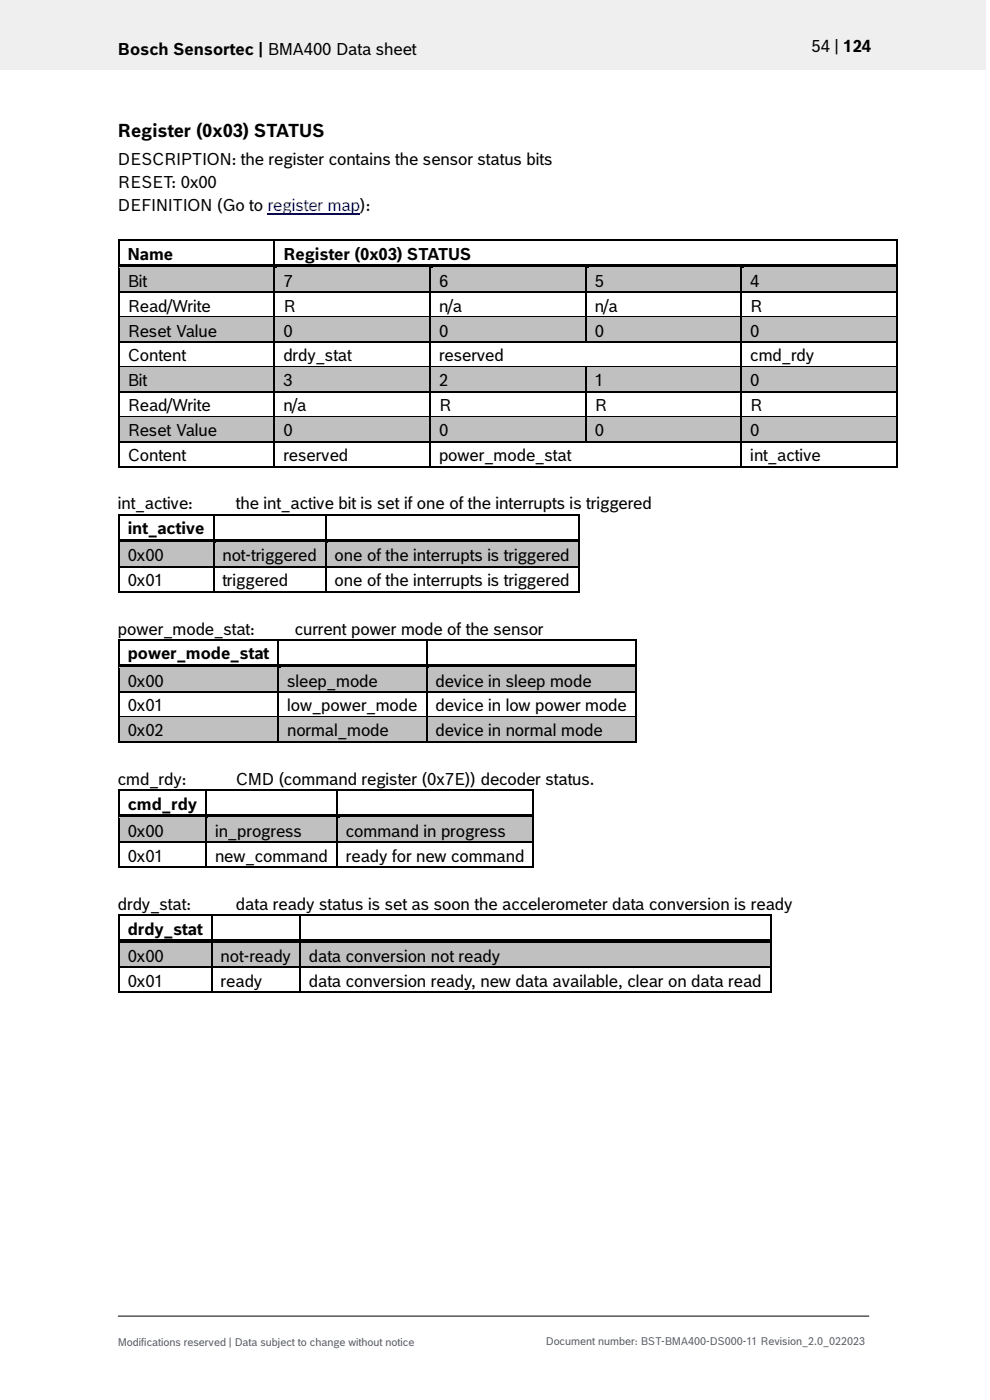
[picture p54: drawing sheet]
<svg xmlns="http://www.w3.org/2000/svg" width="210mm" height="297mm" viewBox="0 0 210 297" stroke-linecap="round" stroke-linejoin="round" font-family="sans-serif">
<defs><g id="words">
<text font-size="3.9" x="25" y="29">Register (0x03) STATUS</text>
<g font-size="3.5">
<text x="25" y="11.6">Bosch Sensortec | BMA400 Data sheet</text>
<text x="172.1" y="11">54 | 124</text>
<text x="25" y="35">DESCRIPTION: the register contains the sensor status bits</text>
<text x="25" y="39.9">RESET: 0x00</text>
<text x="25" y="44.9">DEFINITION (Go to register map):</text>
<text x="27.1" y="55.1">Name</text>
<text x="60.1" y="55.1">Register (0x03) STATUS</text>
<text x="27.1" y="60.8">Bit</text>
<text x="60.1" y="60.8">7</text>
<text x="93.1" y="60.8">6</text>
<text x="126.2" y="60.8">5</text>
<text x="159.2" y="60.8">4</text>
<text x="27.1" y="66.1">Read/Write</text>
<text x="27.1" y="71.4">Reset Value</text>
<text x="60.1" y="66.1">R</text>
<text x="60.1" y="71.4">0</text>
<text x="93.1" y="66.1">n/a</text>
<text x="93.1" y="71.4">0</text>
<text x="126.2" y="66.1">n/a</text>
<text x="126.2" y="71.4">0</text>
<text x="159.2" y="66.1">R</text>
<text x="159.2" y="71.4">0</text>
<text x="27.1" y="76.7">Content</text>
<text x="60.1" y="76.7">drdy_stat</text>
<text x="93.1" y="76.7">reserved</text>
<text x="159.2" y="76.7">cmd_rdy</text>
<text x="27.1" y="82">Bit</text>
<text x="60.1" y="82">3</text>
<text x="93.1" y="82">2</text>
<text x="126.2" y="82">1</text>
<text x="159.2" y="82">0</text>
<text x="27.1" y="87.3">Read/Write</text>
<text x="60.1" y="87.3">n/a</text>
<text x="93.1" y="87.3">R</text>
<text x="126.2" y="87.3">R</text>
<text x="159.2" y="87.3">R</text>
<text x="27.1" y="92.6">Reset Value</text>
<text x="60.1" y="92.6">0</text>
<text x="93.1" y="92.6">0</text>
<text x="126.2" y="92.6">0</text>
<text x="159.2" y="92.6">0</text>
<text x="27.1" y="97.9">Content</text>
<text x="60.1" y="97.9">reserved</text>
<text x="93.1" y="97.9">power_mode_stat</text>
<text x="159.2" y="97.9">int_active</text>
<text x="25" y="108.1">int_active:</text>
<text x="27.1" y="113.4">int_active</text>
<text x="50" y="108.1">the int_active bit is set if one of the interrupts is triggered</text>
<text x="27.1" y="119.1">0x00</text>
<text x="47.2" y="119.1">not-triggered</text>
<text x="71" y="119.1">one of the interrupts is triggered</text>
<text x="27.1" y="124.4">0x01</text>
<text x="47.2" y="124.4">triggered</text>
<text x="71" y="124.4">one of the interrupts is triggered</text>
<text x="25" y="134.6">power_mode_stat:</text>
<text x="62.5" y="134.6">current power mode of the sensor</text>
<text x="27.1" y="139.9">power_mode_stat</text>
<text x="27.1" y="145.6">0x00</text>
<text x="60.9" y="145.6">sleep_mode</text>
<text x="92.4" y="145.6">device in sleep mode</text>
<text x="27.1" y="150.9">0x01</text>
<text x="60.9" y="150.9">low_power_mode</text>
<text x="92.4" y="150.9">device in low power mode</text>
<text x="27.1" y="156.2">0x02</text>
<text x="60.9" y="156.2">normal_mode</text>
<text x="92.4" y="156.2">device in normal mode</text>
<text x="25" y="166.5">cmd_rdy:</text>
<text x="50" y="166.5">CMD (command register (0x7E)) decoder status.</text>
<text x="27.1" y="171.7">cmd_rdy</text>
<text x="27.1" y="177.5">0x00</text>
<text x="45.6" y="177.5">in_progress</text>
<text x="73.4" y="177.5">command in progress</text>
<text x="27.1" y="182.8">0x01</text>
<text x="45.6" y="182.8">new_command</text>
<text x="73.4" y="182.8">ready for new command</text>
<text x="25" y="193">drdy_stat:</text>
<text x="50" y="193">data ready status is set as soon the accelerometer data conversion is ready</text>
<text x="27.1" y="198.3">drdy_stat</text>
<text x="27.1" y="204">0x00</text>
<text x="27.1" y="209.3">0x01</text>
<text x="46.8" y="204">not-ready</text>
<text x="46.8" y="209.3">ready</text>
<text x="65.5" y="204">data conversion not ready</text>
<text x="65.5" y="209.3">data conversion ready, new data available, clear on data read</text>
</g>
<g font-size="2.3" fill="#535f6b">
<text x="25" y="285.5">Modifications reserved | Data subject to change without notice</text>
<text x="115.8" y="285.2">Document number: BST-BMA400-DS000-11 Revision_2.0_022023</text>
</g>
</g></defs>
<path d="M0 0h209.1v14.8h-209.1z" fill="#efeff0"/>
<path d="M25 279.2h159.4" fill="none" stroke="#000" stroke-width=".21"/>
<path d="M56.8 45.5h19.6" fill="none" stroke="#00f" stroke-width=".23"/>
<path d="M25 50.8h.4v.3h-.4zM58 51.1h.4zM58 50.8h.4v.3h-.4zM190.1 50.8h.4v.3h-.4z" fill="#000"/>
<path d="M25.2 51.1v4.9M25.4 50.9h32.6M58.2 51.1v4.9M58.4 50.9h131.7M190.3 51.1v4.9" fill="none" stroke="#000" stroke-width=".34"/>
<g fill="#c0c0c0">
<path d="M25.4 56.9h32.6v4.9h-32.6z" fill-rule="evenodd"/>
<path d="M58.4 56.9h32.7v4.9h-32.7z" fill-rule="evenodd"/>
<path d="M91.4 56.9h32.7v4.9h-32.7z" fill-rule="evenodd"/>
<path d="M124.4 56.9h32.7v4.9h-32.7z" fill-rule="evenodd"/>
<path d="M157.4 56.9h32.7v4.9h-32.7z" fill-rule="evenodd"/>
</g>
<g fill="#c0c0c0">
<path d="M27.1 56.9h29.2v4.9h-29.2z"/>
<path d="M60.1 56.9h29.2v4.9h-29.2z"/>
<path d="M93.1 56.9h29.2v4.9h-29.2z"/>
<path d="M126.2 56.9h29.2v4.9h-29.2z"/>
<path d="M159.2 56.9h29.2v4.9h-29.2z"/>
</g>
<path d="M25 56h.4v.9h-.4z" fill="#000"/>
<path d="M25.4 56h32.6v.8h-32.6z" fill-rule="evenodd" fill="#000"/>
<path d="M25.4 56.8h32.6" fill="none" stroke="#c0c0c0" stroke-width=".21"/>
<path d="M58.4 56.8l.4 .1z" fill="#c0c0c0"/>
<path d="M58 56.8l.4 .1z" fill="#000"/>
<g fill="#000">
<path d="M58 56h.8v.8h-.8z" fill-rule="evenodd"/>
<path d="M58.8 56h32.3v.8h-32.3z" fill-rule="evenodd"/>
</g>
<path d="M58.8 56.8h32.3" fill="none" stroke="#c0c0c0" stroke-width=".21"/>
<path d="M91.4 56.8l.4 .1z" fill="#c0c0c0"/>
<path d="M91.1 56.8l.3 .1z" fill="#000"/>
<g fill="#000">
<path d="M91.1 56h.7v.8h-.7z" fill-rule="evenodd"/>
<path d="M91.8 56h32.3v.8h-32.3z" fill-rule="evenodd"/>
</g>
<path d="M91.8 56.8h32.3" fill="none" stroke="#c0c0c0" stroke-width=".21"/>
<path d="M124.4 56.8l.5 .1z" fill="#c0c0c0"/>
<path d="M124.1 56.8l.3 .1z" fill="#000"/>
<g fill="#000">
<path d="M124.1 56h.8v.8h-.8z" fill-rule="evenodd"/>
<path d="M124.9 56h32.2v.8h-32.2z" fill-rule="evenodd"/>
</g>
<path d="M124.9 56.8h32.2" fill="none" stroke="#c0c0c0" stroke-width=".21"/>
<path d="M157.4 56.8l.5 .1z" fill="#c0c0c0"/>
<path d="M157.1 56.8l.3 .1zM190.1 56h.4v.9h-.4zM25 61.8h.4v.3h-.4zM58 61.8h.4v.3h-.4zM91.1 61.8h.3v.3h-.3zM124.1 61.8h.3v.3h-.3zM157.1 61.8h.3v.3h-.3zM190.1 61.8h.4v.3h-.4z" fill="#000"/>
<g fill="#000">
<path d="M157.1 56h.8v.8h-.8z" fill-rule="evenodd"/>
<path d="M157.9 56h32.2v.8h-32.2z" fill-rule="evenodd"/>
</g>
<path d="M157.9 56.8h32.2" fill="none" stroke="#c0c0c0" stroke-width=".21"/>
<g fill="none" stroke="#000" stroke-width=".34">
<path d="M25.2 56.9v4.9M58.2 56.9v4.9M91.2 56.9v4.9M124.2 56.9v4.9M157.3 56.9v4.9M190.3 56.9v4.9M25.2 62.1v5M25.4 62h32.6M58.2 62.1v5M58.4 62h32.7M91.2 62.1v5M91.4 62h32.7"/>
<path d="M124.2 62.1v5M124.4 62h32.7M157.3 62.1v5M157.4 62h32.7M190.3 62.1v5"/>
</g>
<g fill="#c0c0c0">
<path d="M25.4 67.4h32.6v5h-32.6z" fill-rule="evenodd"/>
<path d="M58.4 67.4h32.7v5h-32.7z" fill-rule="evenodd"/>
<path d="M91.4 67.4h32.7v5h-32.7z" fill-rule="evenodd"/>
<path d="M124.4 67.4h32.7v5h-32.7z" fill-rule="evenodd"/>
<path d="M157.4 67.4h32.7v5h-32.7z" fill-rule="evenodd"/>
</g>
<g fill="#c0c0c0">
<path d="M27.1 67.4h29.2v5h-29.2z"/>
<path d="M60.1 67.4h29.2v5h-29.2z"/>
<path d="M93.1 67.4h29.2v5h-29.2z"/>
<path d="M126.2 67.4h29.2v5h-29.2z"/>
<path d="M159.2 67.4h29.2v5h-29.2z"/>
</g>
<path d="M25 67.1h.4v.3h-.4zM25 72.4h.4v.3h-.4zM58 67.1h.4v.3h-.4zM58 72.4h.4v.3h-.4zM91.1 67.1h.3v.3h-.3zM91.1 72.4h.3v.3h-.3zM124.1 67.1h.3v.3h-.3zM124.1 72.4h.3v.3h-.3zM157.1 67.1h.3v.3h-.3zM157.1 72.4h.3v.3h-.3zM190.1 67.1h.4v.3h-.4zM190.1 72.4h.4v.3h-.4z" fill="#000"/>
<g fill="none" stroke="#000" stroke-width=".34">
<path d="M25.2 67.4v5M25.2 72.7v5M25.4 67.2h32.6M25.4 72.5h32.6M58.2 67.4v5M58.2 72.7v5M58.4 67.2h32.7M58.4 72.5h32.7M91.2 67.4v5M91.2 72.7v5M91.4 67.2h32.7M91.4 72.5h32.7"/>
<path d="M124.2 67.4v5M124.4 67.2h32.7M124.4 72.5h32.7M157.3 67.4v5M157.3 72.7v5M157.4 67.2h32.7M157.4 72.5h32.7M190.3 67.4v5M190.3 72.7v5"/>
</g>
<path d="M25.4 67.4h32.6M58.4 67.4h32.7M91.4 67.4h32.7M124.4 67.4h32.7M157.4 67.4h32.7" fill="none" stroke="#c0c0c0" stroke-width=".21"/>
<g fill="#c0c0c0">
<path d="M25.4 78h32.6v5h-32.6z" fill-rule="evenodd"/>
<path d="M58.4 78h32.7v5h-32.7z" fill-rule="evenodd"/>
<path d="M91.4 78h32.7v5h-32.7z" fill-rule="evenodd"/>
<path d="M124.4 78h32.7v5h-32.7z" fill-rule="evenodd"/>
<path d="M157.4 78h32.7v5h-32.7z" fill-rule="evenodd"/>
</g>
<g fill="#c0c0c0">
<path d="M27.1 78h29.2v5h-29.2z"/>
<path d="M60.1 78h29.2v5h-29.2z"/>
<path d="M93.1 78h29.2v5h-29.2z"/>
<path d="M126.2 78h29.2v5h-29.2z"/>
<path d="M159.2 78h29.2v5h-29.2z"/>
</g>
<g fill="#000">
<path d="M25 77.7h.4v.3h-.4zM58 77.7h.4v.3h-.4zM91.1 77.7h.3v.3h-.3zM124.1 78h.3zM124.1 77.7h.3v.3h-.3zM157.1 77.7h.3v.3h-.3zM190.1 77.7h.4v.3h-.4zM25 83h.4v.3h-.4zM58 83h.4v.3h-.4zM91.1 83h.3v.3h-.3zM124.1 83h.3v.3h-.3zM157.1 83h.3v.3h-.3z"/>
<path d="M190.1 83h.4v.3h-.4z"/>
</g>
<g fill="none" stroke="#000" stroke-width=".34">
<path d="M25.2 78v5M25.4 77.8h32.6M58.2 78v5M58.4 77.8h32.7M91.2 78v5M91.4 77.8h32.7M124.2 78v5M124.4 77.8h32.7M157.3 78v5M157.4 77.8h32.7M190.3 78v5M25.2 83.3v4.9"/>
<path d="M25.4 83.1h32.6M58.2 83.3v4.9M58.4 83.1h32.7M91.2 83.3v4.9M91.4 83.1h32.7M124.2 83.3v4.9M124.4 83.1h32.7M157.3 83.3v4.9M157.4 83.1h32.7M190.3 83.3v4.9"/>
</g>
<path d="M25.4 78h32.6M58.4 78h32.7M91.4 78h32.7M124.4 78h32.7M157.4 78h32.7" fill="none" stroke="#c0c0c0" stroke-width=".21"/>
<g fill="#c0c0c0">
<path d="M25.4 88.6h32.6v4.9h-32.6z" fill-rule="evenodd"/>
<path d="M58.4 88.6h32.7v4.9h-32.7z" fill-rule="evenodd"/>
<path d="M91.4 88.6h32.7v4.9h-32.7z" fill-rule="evenodd"/>
<path d="M124.4 88.6h32.7v4.9h-32.7z" fill-rule="evenodd"/>
<path d="M157.4 88.6h32.7v4.9h-32.7z" fill-rule="evenodd"/>
</g>
<g fill="#c0c0c0">
<path d="M27.1 88.6h29.2v4.9h-29.2z"/>
<path d="M60.1 88.6h29.2v4.9h-29.2z"/>
<path d="M93.1 88.6h29.2v4.9h-29.2z"/>
<path d="M126.2 88.6h29.2v4.9h-29.2z"/>
<path d="M159.2 88.6h29.2v4.9h-29.2z"/>
</g>
<g fill="#000">
<path d="M25 88.2h.4v.4h-.4zM25 93.5h.4v.4h-.4zM25 98.8h.4v.4h-.4zM58 88.2h.4v.4h-.4zM58 93.5h.4v.4h-.4zM58 98.8h.4v.4h-.4zM91.1 88.2h.3v.4h-.3zM91.1 93.5h.3v.4h-.3zM91.1 98.8h.3v.4h-.3zM124.1 88.2h.3v.4h-.3zM124.1 93.5h.3v.4h-.3zM157.1 88.2h.3v.4h-.3z"/>
<path d="M157.1 93.5h.3v.4h-.3zM157.1 98.8h.3v.4h-.3zM190.1 88.2h.4v.4h-.4zM190.1 93.5h.4v.4h-.4zM190.1 98.8h.4v.4h-.4zM25 109.1h.4v.3h-.4zM45.1 109.4h.4zM45.1 109.1h.4v.3h-.4zM68.9 109.4h.4zM68.9 109.1h.4v.3h-.4zM122.6 109.1h.3v.3h-.3z"/>
</g>
<g fill="none" stroke="#000" stroke-width=".34">
<path d="M25.2 88.6v4.9M25.2 93.9v4.9M25.4 88.4h32.6M25.4 93.7h32.6M25.4 99h32.6M58.2 88.6v4.9M58.2 93.9v4.9M58.4 88.4h32.7M58.4 93.7h32.7M58.4 99h32.7M91.2 88.6v4.9M91.2 93.9v4.9"/>
<path d="M91.4 88.4h32.7M91.4 93.7h32.7M91.4 99h65.7M124.2 88.6v4.9M124.4 88.4h32.7M124.4 93.7h32.7M157.3 88.6v4.9M157.3 93.9v4.9M157.4 88.4h32.7M157.4 93.7h32.7M157.4 99h32.7M190.3 88.6v4.9"/>
<path d="M190.3 93.9v4.9M25.2 109.4v4.9M25.4 109.2h19.7M45.3 109.4v4.9M45.5 109.2h23.4M69.1 109.4v4.9M69.3 109.2h53.3M122.7 109.4v4.9"/>
</g>
<path d="M25.4 88.6h32.6M58.4 88.6h32.7M91.4 88.6h32.7M124.4 88.6h32.7M157.4 88.6h32.7" fill="none" stroke="#c0c0c0" stroke-width=".21"/>
<g fill="#c0c0c0">
<path d="M25.4 115.1h19.7v5h-19.7z" fill-rule="evenodd"/>
<path d="M45.4 115.1h23.5v5h-23.5z" fill-rule="evenodd"/>
<path d="M69.3 115.1h53.2v5h-53.2z" fill-rule="evenodd"/>
</g>
<g fill="#c0c0c0">
<path d="M27.1 115.1h16.3v5h-16.3z"/>
<path d="M47.2 115.1h20v5h-20z"/>
<path d="M71 115.1h49.8v5h-49.8z"/>
</g>
<path d="M25 114.3h.4v.8h-.4z" fill="#000"/>
<path d="M25.4 114.3h19.7v.8h-19.7z" fill-rule="evenodd" fill="#000"/>
<path d="M25.4 115.1h19.7" fill="none" stroke="#c0c0c0" stroke-width=".21"/>
<path d="M45.5 115.1h.4z" fill="#c0c0c0"/>
<path d="M45.1 115.1h.4z" fill="#000"/>
<g fill="#000">
<path d="M45.1 114.3h.8v.8h-.8z" fill-rule="evenodd"/>
<path d="M45.9 114.3h23v.8h-23z" fill-rule="evenodd"/>
</g>
<path d="M45.9 115.1h23" fill="none" stroke="#c0c0c0" stroke-width=".21"/>
<path d="M69.3 115.1h.4z" fill="#c0c0c0"/>
<g fill="#000">
<path d="M68.9 115.1h.4zM122.6 114.3h.3v.8h-.3zM25 120.1h.4v.3h-.4zM25 125.4h.4v.3h-.4zM25 135.6h.4v.4h-.4zM45.1 120.1h.4v.3h-.4zM45.1 125.4h.4v.3h-.4zM58.8 136h.4zM58.8 135.6h.4v.4h-.4zM68.9 120.1h.4v.3h-.4zM68.9 125.4h.4v.3h-.4zM90.3 136h.4z"/>
<path d="M90.3 135.6h.4v.4h-.4zM122.6 120.1h.3v.3h-.3zM122.6 125.4h.3v.3h-.3zM134.7 135.6h.4v.4h-.4z"/>
</g>
<g fill="#000">
<path d="M68.9 114.3h.8v.8h-.8z" fill-rule="evenodd"/>
<path d="M69.7 114.3h52.9v.8h-52.9z" fill-rule="evenodd"/>
</g>
<path d="M69.7 115.1h52.9" fill="none" stroke="#c0c0c0" stroke-width=".21"/>
<g fill="none" stroke="#000" stroke-width=".34">
<path d="M25.2 115.1v5M45.3 115.1v5M69.1 115.1v5M122.7 115.1v5M25.2 120.4v5M25.2 136v4.9M25.4 120.2h19.7M25.4 125.6h19.7M25.4 135.8h33.4M45.3 120.4v5M45.5 120.2h23.4M45.5 125.6h23.4"/>
<path d="M59 136v4.9M59.2 135.8h31.1M69.1 120.4v5M69.3 120.2h53.3M69.3 125.6h53.3M90.5 136v4.9M90.7 135.8h44M122.7 120.4v5M134.9 136v4.9"/>
</g>
<g fill="#c0c0c0">
<path d="M25.4 141.7h33.4v4.9h-33.4z" fill-rule="evenodd"/>
<path d="M59.2 141.7h31.1v4.9h-31.1z" fill-rule="evenodd"/>
<path d="M90.6 141.7h44.1v4.9h-44.1z" fill-rule="evenodd"/>
</g>
<g fill="#c0c0c0">
<path d="M27.1 141.7h30v4.9h-30z"/>
<path d="M60.9 141.7h27.7v4.9h-27.7z"/>
<path d="M92.4 141.7h40.6v4.9h-40.6z"/>
</g>
<path d="M25 140.9h.4v.8h-.4z" fill="#000"/>
<path d="M25.4 140.9h33.4v.8h-33.4z" fill-rule="evenodd" fill="#000"/>
<path d="M25.4 141.7h33.4" fill="none" stroke="#c0c0c0" stroke-width=".21"/>
<path d="M59.2 141.7h.4z" fill="#c0c0c0"/>
<path d="M58.8 141.7h.4z" fill="#000"/>
<g fill="#000">
<path d="M58.8 140.9h.8v.8h-.8z" fill-rule="evenodd"/>
<path d="M59.6 140.9h30.7v.8h-30.7z" fill-rule="evenodd"/>
</g>
<path d="M59.6 141.7h30.7" fill="none" stroke="#c0c0c0" stroke-width=".21"/>
<path d="M90.7 141.7h.4z" fill="#c0c0c0"/>
<path d="M25 146.6h.4v.4h-.4zM58.8 146.6h.4v.4h-.4zM90.3 141.7h.4zM90.3 146.6h.4v.4h-.4zM134.7 140.9h.4v.8h-.4zM134.7 146.6h.4v.4h-.4z" fill="#000"/>
<g fill="#000">
<path d="M90.3 140.9h.8v.8h-.8z" fill-rule="evenodd"/>
<path d="M91.1 140.9h43.6v.8h-43.6z" fill-rule="evenodd"/>
</g>
<path d="M91.1 141.7h43.6" fill="none" stroke="#c0c0c0" stroke-width=".21"/>
<path d="M25.2 141.7v4.9M25.2 147v4.9M25.4 146.8h33.4M59 141.7v4.9M59 147v4.9M59.2 146.8h31.1M90.5 141.7v4.9M90.5 147v4.9M90.7 146.8h44M134.9 141.7v4.9M134.9 147v4.9" fill="none" stroke="#000" stroke-width=".34"/>
<g fill="#c0c0c0">
<path d="M25.4 152.3h33.4v4.9h-33.4z" fill-rule="evenodd"/>
<path d="M59.2 152.3h31.1v4.9h-31.1z" fill-rule="evenodd"/>
<path d="M90.6 152.3h44.1v4.9h-44.1z" fill-rule="evenodd"/>
</g>
<g fill="#c0c0c0">
<path d="M27.1 152.3h30v4.9h-30z"/>
<path d="M60.9 152.3h27.7v4.9h-27.7z"/>
<path d="M92.4 152.3h40.6v4.9h-40.6z"/>
</g>
<g fill="#000">
<path d="M25 151.9h.4v.4h-.4zM25 157.2h.4v.4h-.4zM58.8 151.9h.4v.4h-.4zM58.8 157.2h.4v.4h-.4zM90.3 151.9h.4v.4h-.4zM90.3 157.2h.4v.4h-.4zM134.7 151.9h.4v.4h-.4zM134.7 157.2h.4v.4h-.4zM25 167.4h.4v.4h-.4zM43.5 167.8h.4zM43.5 167.4h.4v.4h-.4zM71.3 167.8h.3z"/>
<path d="M71.3 167.4h.3v.4h-.3zM113 167.4h.3v.4h-.3z"/>
</g>
<g fill="none" stroke="#000" stroke-width=".34">
<path d="M25.2 152.3v4.9M25.4 152.1h33.4M25.4 157.4h33.4M59 152.3v4.9M59.2 152.1h31.1M59.2 157.4h31.1M90.5 152.3v4.9M90.7 152.1h44M90.7 157.4h44M134.9 152.3v4.9M25.2 167.8v4.9M25.4 167.6h18.1"/>
<path d="M43.7 167.8v4.9M43.9 167.6h27.4M71.5 167.8v4.9M71.6 167.6h41.4M113.1 167.8v4.9"/>
</g>
<path d="M25.4 152.3h33.4M59.2 152.3h31.1M90.7 152.3h44" fill="none" stroke="#c0c0c0" stroke-width=".21"/>
<g fill="#c0c0c0">
<path d="M25.4 173.5h18.1v5h-18.1z" fill-rule="evenodd"/>
<path d="M43.9 173.5h27.4v5h-27.4z" fill-rule="evenodd"/>
<path d="M71.6 173.5h41.3v5h-41.3z" fill-rule="evenodd"/>
</g>
<g fill="#c0c0c0">
<path d="M27.1 173.5h14.7v5h-14.7z"/>
<path d="M45.6 173.5h24v5h-24z"/>
<path d="M73.4 173.5h37.8v5h-37.8z"/>
</g>
<path d="M25 172.7h.4v.8h-.4z" fill="#000"/>
<path d="M25.4 172.7h18.1v.8h-18.1z" fill-rule="evenodd" fill="#000"/>
<path d="M25.4 173.5h18.1" fill="none" stroke="#c0c0c0" stroke-width=".21"/>
<path d="M43.9 173.5h.4z" fill="#c0c0c0"/>
<path d="M43.5 173.5h.4z" fill="#000"/>
<g fill="#000">
<path d="M43.5 172.7h.8v.8h-.8z" fill-rule="evenodd"/>
<path d="M44.3 172.7h27v.8h-27z" fill-rule="evenodd"/>
</g>
<path d="M44.3 173.5h27" fill="none" stroke="#c0c0c0" stroke-width=".21"/>
<path d="M71.6 173.5h.5z" fill="#c0c0c0"/>
<g fill="#000">
<path d="M25 178.5h.4v.3h-.4zM43.5 178.5h.4v.3h-.4zM71.3 173.5h.3zM71.3 178.5h.3v.3h-.3zM113 172.7h.3v.8h-.3zM113 178.5h.3v.3h-.3zM25 183.8h.4v.3h-.4zM25 194h.4v.4h-.4zM25 194h.4v.3h-.4zM43.5 183.8h.4v.3h-.4zM44.7 194.3l.4 .1zM44.7 194h.4v.3h-.4z"/>
<path d="M63.4 194.3l.4 .1zM63.4 194h.4v.3h-.4zM71.3 183.8h.3v.3h-.3zM113 183.8h.3v.3h-.3zM163.3 194h.3v.4h-.3zM163.3 194h.3v.3h-.3z"/>
</g>
<g fill="#000">
<path d="M71.3 172.7h.8v.8h-.8z" fill-rule="evenodd"/>
<path d="M72.1 172.7h40.9v.8h-40.9z" fill-rule="evenodd"/>
</g>
<path d="M72.1 173.5h40.9" fill="none" stroke="#c0c0c0" stroke-width=".21"/>
<g fill="none" stroke="#000" stroke-width=".34">
<path d="M25.2 173.5v5M25.2 178.8v5M25.4 178.6h18.1M43.7 173.5v5M43.7 178.8v5M43.9 178.6h27.4M71.5 173.5v5M71.5 178.8v5M71.6 178.6h41.4M113.1 173.5v5M113.1 178.8v5M25.2 194.4v4.9"/>
<path d="M25.4 183.9h18.1M25.4 194.2h19.3M43.9 183.9h27.4M44.9 194.4v4.9M45.1 194.2h18.3M63.6 194.4v4.9M63.8 194.2h99.5M71.6 183.9h41.4M163.5 194.4v4.9"/>
</g>
<g fill="#c0c0c0">
<path d="M25.4 200.1h19.3v4.9h-19.3z" fill-rule="evenodd"/>
<path d="M45.1 200.1h18.3v4.9h-18.3z" fill-rule="evenodd"/>
<path d="M63.8 200.1h99.5v4.9h-99.5z" fill-rule="evenodd"/>
</g>
<g fill="#c0c0c0">
<path d="M27.1 200.1h15.9v4.9h-15.9z"/>
<path d="M46.8 200.1h14.9v4.9h-14.9z"/>
<path d="M65.5 200.1h96v4.9h-96z"/>
</g>
<path d="M25 199.3h.4v.8h-.4z" fill="#000"/>
<path d="M25.4 199.3h19.3v.8h-19.3z" fill-rule="evenodd" fill="#000"/>
<path d="M25.4 200.1h19.3" fill="none" stroke="#c0c0c0" stroke-width=".21"/>
<path d="M45.1 200.1h.4z" fill="#c0c0c0"/>
<path d="M44.7 200.1h.4z" fill="#000"/>
<g fill="#000">
<path d="M44.7 199.3h.8v.8h-.8z" fill-rule="evenodd"/>
<path d="M45.5 199.3h17.9v.8h-17.9z" fill-rule="evenodd"/>
</g>
<path d="M45.5 200.1h17.9" fill="none" stroke="#c0c0c0" stroke-width=".21"/>
<path d="M63.8 200.1h.4z" fill="#c0c0c0"/>
<path d="M25 205h.4v.4h-.4zM25 210.3h.4v.4h-.4zM44.7 205h.4v.4h-.4zM44.7 210.3h.4v.4h-.4zM63.4 200.1h.4zM63.4 205h.4v.4h-.4zM63.4 210.3h.4v.4h-.4zM163.3 199.3h.3v.8h-.3zM163.3 205h.3v.4h-.3zM163.3 210.3h.3v.4h-.3z" fill="#000"/>
<g fill="#000">
<path d="M63.4 199.3h.8v.8h-.8z" fill-rule="evenodd"/>
<path d="M64.2 199.3h99.1v.8h-99.1z" fill-rule="evenodd"/>
</g>
<path d="M64.2 200.1h99.1" fill="none" stroke="#c0c0c0" stroke-width=".21"/>
<g fill="none" stroke="#000" stroke-width=".34">
<path d="M25.2 200.1v4.9M25.2 205.4v4.9M25.4 205.2h19.3M25.4 210.5h19.3M44.9 200.1v4.9M44.9 205.4v4.9M45.1 205.2h18.3M45.1 210.5h18.3M63.6 200.1v4.9M63.6 205.4v4.9M63.8 205.2h99.5M63.8 210.5h99.5"/>
<path d="M163.5 200.1v4.9M163.5 205.4v4.9"/>
</g>
<use href="#words"/>
</svg>
